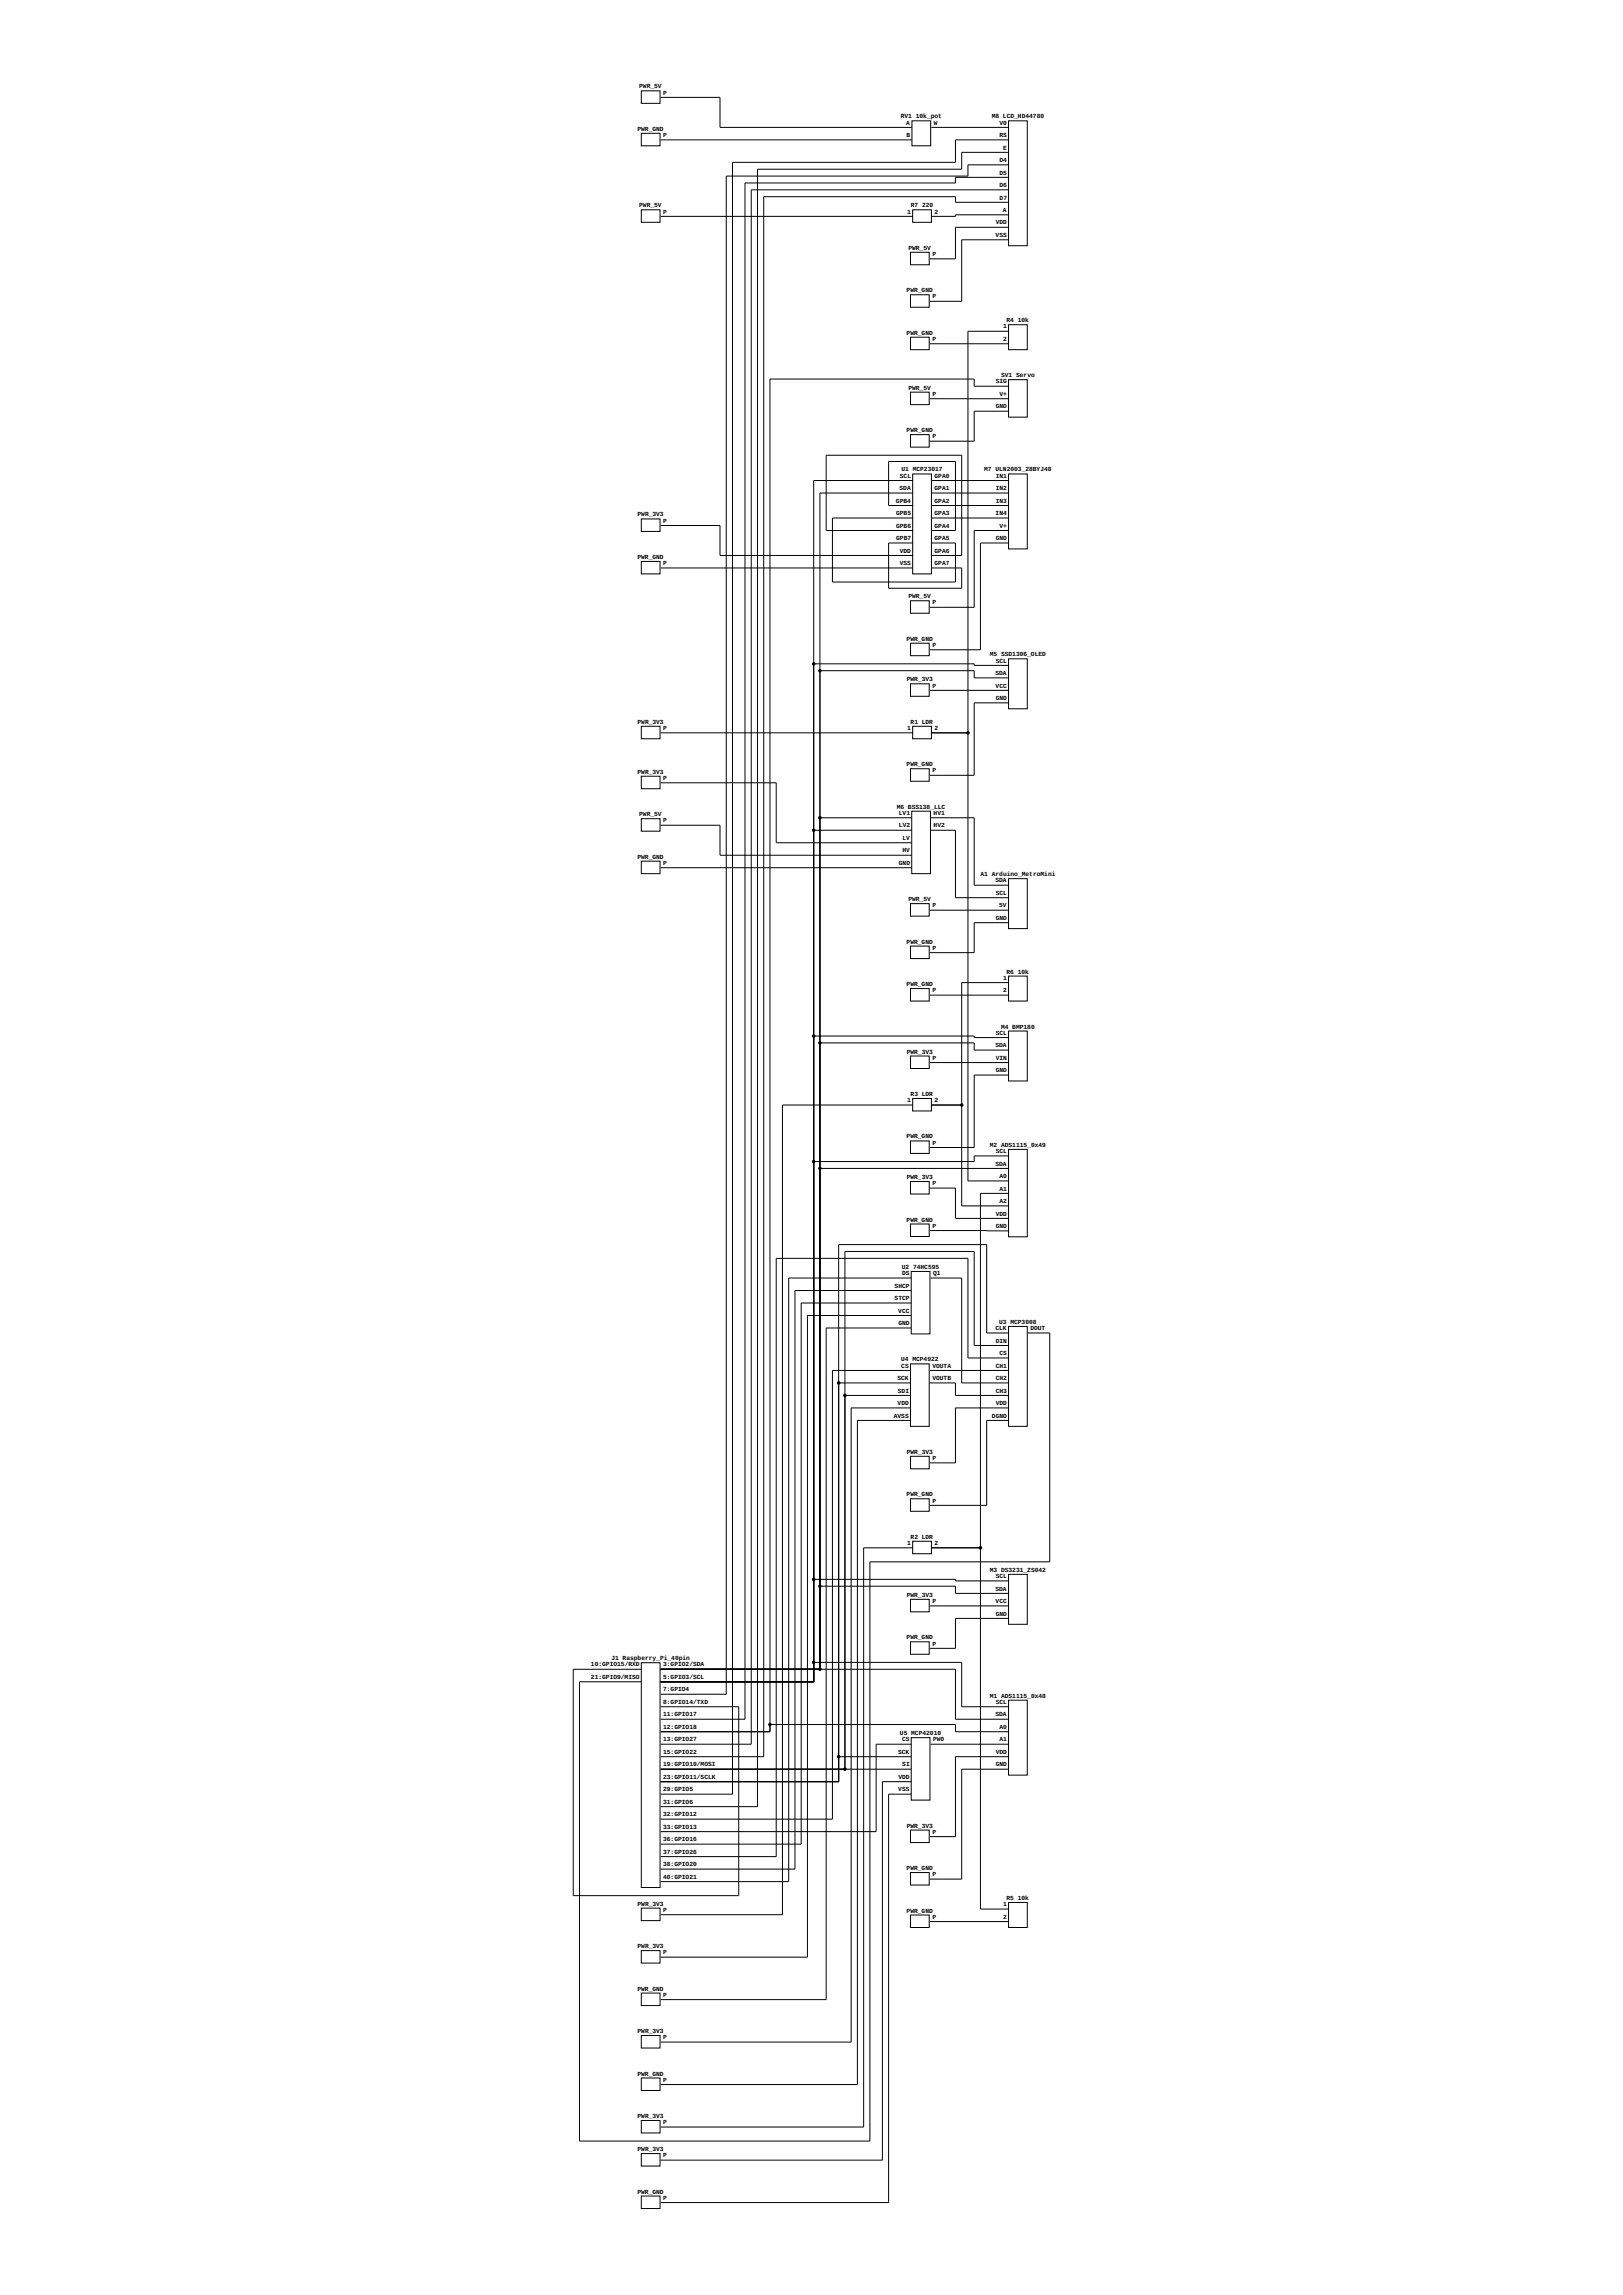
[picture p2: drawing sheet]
<svg xmlns="http://www.w3.org/2000/svg" width="297mm" height="420mm" viewBox="0 0 297 420" stroke-linecap="round" stroke-linejoin="round" font-family="sans-serif">
<defs><g id="words">
<g font-size="1.1">
<text x="117" y="16.2">PWR_5V</text>
<text x="121.4" y="17.3">P</text>
<text x="116.7" y="23.9">PWR_GND</text>
<text x="164.8" y="21.7">RV1 10k_pot</text>
<text x="165.9" y="22.8">A</text>
<text x="170.9" y="22.8">W</text>
<text x="181.5" y="21.7">M8 LCD_HD44780</text>
<text x="182.9" y="22.8">V0</text>
<text x="121.4" y="25.1">P</text>
<text x="165.9" y="25.1">B</text>
<text x="182.9" y="29.7">D4</text>
<text x="182.9" y="25.1">RS</text>
<text x="183.6" y="27.4">E</text>
<text x="182.9" y="31.9">D5</text>
<text x="182.9" y="34.2">D6</text>
<text x="117" y="37.9">PWR_5V</text>
<text x="121.4" y="39.1">P</text>
<text x="166" y="39.1">1</text>
<text x="166.7" y="37.9">R7 220</text>
<text x="171" y="39.1">2</text>
<text x="182.2" y="41.1">VDD</text>
<text x="182.9" y="36.5">D7</text>
<text x="183.5" y="38.8">A</text>
<text x="166.2" y="45.7">PWR_5V</text>
<text x="170.6" y="46.9">P</text>
<text x="182.2" y="43.4">VSS</text>
<text x="165.9" y="53.5">PWR_GND</text>
<text x="170.6" y="54.6">P</text>
<text x="184.2" y="59">R4 10k</text>
<text x="165.9" y="61.3">PWR_GND</text>
<text x="170.6" y="62.4">P</text>
<text x="183.6" y="60.1">1</text>
<text x="183.6" y="62.4">2</text>
<text x="166.2" y="71.3">PWR_5V</text>
<text x="182.2" y="70.2">SIG</text>
<text x="183.2" y="69">SV1 Servo</text>
<text x="170.6" y="72.5">P</text>
<text x="182.2" y="74.7">GND</text>
<text x="182.9" y="72.5">V+</text>
<text x="165.9" y="79.1">PWR_GND</text>
<text x="170.6" y="80.2">P</text>
<text x="164.6" y="89.7">SDA</text>
<text x="164.7" y="87.4">SCL</text>
<text x="165" y="86.3">U1 MCP23017</text>
<text x="171" y="87.4">GPA0</text>
<text x="171" y="89.7">GPA1</text>
<text x="180.1" y="86.3">M7 ULN2003_28BYJ48</text>
<text x="182.2" y="87.4">IN1</text>
<text x="182.2" y="89.7">IN2</text>
<text x="116.7" y="94.5">PWR_3V3</text>
<text x="121.4" y="95.7">P</text>
<text x="164" y="92">GPB4</text>
<text x="164" y="94.3">GPB5</text>
<text x="171" y="92">GPA2</text>
<text x="171" y="94.3">GPA3</text>
<text x="182.2" y="94.3">IN4</text>
<text x="182.2" y="92">IN3</text>
<text x="164" y="96.6">GPB6</text>
<text x="164" y="98.9">GPB7</text>
<text x="164.7" y="101.1">VDD</text>
<text x="171" y="96.6">GPA4</text>
<text x="171" y="98.9">GPA5</text>
<text x="171" y="101.1">GPA6</text>
<text x="182.2" y="98.9">GND</text>
<text x="182.9" y="96.6">V+</text>
<text x="116.7" y="102.3">PWR_GND</text>
<text x="121.4" y="103.4">P</text>
<text x="164.6" y="103.4">VSS</text>
<text x="171" y="103.4">GPA7</text>
<text x="166.2" y="109.5">PWR_5V</text>
<text x="170.6" y="110.6">P</text>
<text x="165.9" y="117.3">PWR_GND</text>
<text x="170.6" y="118.4">P</text>
<text x="165.9" y="124.7">PWR_3V3</text>
<text x="170.6" y="125.8">P</text>
<text x="181.1" y="120.1">M5 SSD1306_OLED</text>
<text x="182.2" y="123.5">SDA</text>
<text x="182.2" y="125.8">VCC</text>
<text x="182.2" y="121.3">SCL</text>
<text x="182.2" y="128.1">GND</text>
<text x="116.7" y="132.5">PWR_3V3</text>
<text x="121.4" y="133.6">P</text>
<text x="166" y="133.6">1</text>
<text x="166.6" y="132.5">R1 LDR</text>
<text x="171" y="133.6">2</text>
<text x="116.7" y="141.6">PWR_3V3</text>
<text x="121.4" y="142.7">P</text>
<text x="165.9" y="140.2">PWR_GND</text>
<text x="170.6" y="141.4">P</text>
<text x="117" y="149.4">PWR_5V</text>
<text x="164.1" y="148">M6 BSS138_LLC</text>
<text x="164.5" y="149.1">LV1</text>
<text x="170.8" y="149.1">HV1</text>
<text x="121.4" y="150.5">P</text>
<text x="164.5" y="151.4">LV2</text>
<text x="165.1" y="153.7">LV</text>
<text x="165.1" y="156">HV</text>
<text x="170.8" y="151.4">HV2</text>
<text x="116.7" y="157.1">PWR_GND</text>
<text x="121.4" y="158.3">P</text>
<text x="164.5" y="158.3">GND</text>
<text x="179.4" y="160.3">A1 Arduino_MetroMini</text>
<text x="182.2" y="161.5">SDA</text>
<text x="166.2" y="164.9">PWR_5V</text>
<text x="170.6" y="166.1">P</text>
<text x="182.2" y="163.8">SCL</text>
<text x="182.8" y="166.1">5V</text>
<text x="165.9" y="172.7">PWR_GND</text>
<text x="170.6" y="173.8">P</text>
<text x="182.2" y="168.3">GND</text>
<text x="183.6" y="179.3">1</text>
<text x="184.2" y="178.2">R6 10k</text>
<text x="165.9" y="180.5">PWR_GND</text>
<text x="170.6" y="181.6">P</text>
<text x="183.6" y="181.6">2</text>
<text x="182.2" y="191.7">SDA</text>
<text x="182.2" y="189.4">SCL</text>
<text x="183.2" y="188.2">M4 BMP180</text>
<text x="165.9" y="192.8">PWR_3V3</text>
<text x="170.6" y="193.9">P</text>
<text x="182.2" y="196.2">GND</text>
<text x="182.2" y="193.9">VIN</text>
<text x="166" y="201.7">1</text>
<text x="166.6" y="200.6">R3 LDR</text>
<text x="171" y="201.7">2</text>
<text x="165.9" y="208.3">PWR_GND</text>
<text x="170.6" y="209.5">P</text>
<text x="181.1" y="209.9">M2 ADS1115_0x49</text>
<text x="165.9" y="215.8">PWR_3V3</text>
<text x="182.2" y="213.3">SDA</text>
<text x="182.2" y="211">SCL</text>
<text x="182.9" y="215.6">A0</text>
<text x="170.6" y="216.9">P</text>
<text x="182.9" y="217.9">A1</text>
<text x="182.9" y="220.2">A2</text>
<text x="165.9" y="223.5">PWR_GND</text>
<text x="170.6" y="224.7">P</text>
<text x="182.2" y="222.5">VDD</text>
<text x="182.2" y="224.7">GND</text>
<text x="165" y="232.2">U2 74HC595</text>
<text x="165.1" y="233.4">DS</text>
<text x="170.7" y="233.4">Q1</text>
<text x="163.7" y="235.7">SHCP</text>
<text x="163.7" y="237.9">STCP</text>
<text x="164.4" y="240.2">VCC</text>
<text x="164.4" y="242.5">GND</text>
<text x="182.2" y="243.4">CLK</text>
<text x="182.2" y="245.7">DIN</text>
<text x="182.8" y="242.3">U3 MCP3008</text>
<text x="188.6" y="243.4">DOUT</text>
<text x="164.9" y="249.1">U4 MCP4922</text>
<text x="164.9" y="250.3">CS</text>
<text x="170.6" y="250.3">VOUTA</text>
<text x="182.2" y="250.3">CH1</text>
<text x="182.9" y="248">CS</text>
<text x="164.2" y="252.6">SCK</text>
<text x="164.3" y="257.1">VDD</text>
<text x="164.3" y="254.9">SDI</text>
<text x="170.6" y="252.6">VOUTB</text>
<text x="182.2" y="257.1">VDD</text>
<text x="182.2" y="254.9">CH3</text>
<text x="182.2" y="252.6">CH2</text>
<text x="163.6" y="259.4">AVSS</text>
<text x="181.5" y="259.4">DGND</text>
<text x="165.9" y="266.1">PWR_3V3</text>
<text x="170.6" y="267.2">P</text>
<text x="165.9" y="273.8">PWR_GND</text>
<text x="170.6" y="275">P</text>
<text x="166.6" y="281.6">R2 LDR</text>
<text x="166" y="282.7">1</text>
<text x="171" y="282.7">2</text>
<text x="181.1" y="287.7">M3 DS3231_ZS042</text>
<text x="165.9" y="292.2">PWR_3V3</text>
<text x="170.6" y="293.4">P</text>
<text x="182.2" y="291.1">SDA</text>
<text x="182.2" y="293.4">VCC</text>
<text x="182.2" y="288.8">SCL</text>
<text x="182.2" y="295.7">GND</text>
<text x="108.1" y="305">10:GPIO15/RXD</text>
<text x="111.9" y="303.8">J1 Raspberry_Pi_40pin</text>
<text x="121.4" y="305">3:GPIO2/SDA</text>
<text x="165.9" y="300">PWR_GND</text>
<text x="170.6" y="301.1">P</text>
<text x="108.1" y="307.3">21:GPIO9/MISO</text>
<text x="121.4" y="307.3">5:GPIO3/SCL</text>
<text x="121.4" y="309.5">7:GPIO4</text>
<text x="121.4" y="311.8">8:GPIO14/TXD</text>
<text x="181.1" y="310.7">M1 ADS1115_0x48</text>
<text x="182.2" y="311.8">SCL</text>
<text x="121.4" y="314.1">11:GPIO17</text>
<text x="121.4" y="316.4">12:GPIO18</text>
<text x="164.7" y="317.5">U5 MCP42010</text>
<text x="182.2" y="314.1">SDA</text>
<text x="182.9" y="316.4">A0</text>
<text x="121.4" y="318.7">13:GPIO27</text>
<text x="121.4" y="321">15:GPIO22</text>
<text x="121.4" y="323.3">19:GPIO10/MOSI</text>
<text x="164.3" y="321">SCK</text>
<text x="165.1" y="318.7">CS</text>
<text x="165.1" y="323.3">SI</text>
<text x="170.7" y="318.7">PW0</text>
<text x="182.2" y="321">VDD</text>
<text x="182.2" y="323.3">GND</text>
<text x="182.9" y="318.7">A1</text>
<text x="121.4" y="325.5">23:GPIO11/SCLK</text>
<text x="121.4" y="327.8">29:GPIO5</text>
<text x="164.4" y="327.8">VSS</text>
<text x="164.4" y="325.5">VDD</text>
<text x="121.4" y="330.1">31:GPIO6</text>
<text x="121.4" y="332.4">32:GPIO12</text>
<text x="121.4" y="334.7">33:GPIO13</text>
<text x="165.9" y="334.5">PWR_3V3</text>
<text x="170.6" y="335.6">P</text>
<text x="121.4" y="337">36:GPIO16</text>
<text x="121.4" y="339.3">37:GPIO26</text>
<text x="121.4" y="341.5">38:GPIO20</text>
<text x="121.4" y="343.8">40:GPIO21</text>
<text x="165.9" y="342.2">PWR_GND</text>
<text x="170.6" y="343.4">P</text>
<text x="184.2" y="347.7">R5 10k</text>
<text x="116.7" y="348.7">PWR_3V3</text>
<text x="121.4" y="349.9">P</text>
<text x="165.9" y="350">PWR_GND</text>
<text x="170.6" y="351.1">P</text>
<text x="183.6" y="348.9">1</text>
<text x="183.6" y="351.1">2</text>
<text x="116.7" y="356.5">PWR_3V3</text>
<text x="121.4" y="357.7">P</text>
<text x="116.7" y="364.3">PWR_GND</text>
<text x="121.4" y="365.4">P</text>
<text x="116.7" y="372.1">PWR_3V3</text>
<text x="121.4" y="373.2">P</text>
<text x="116.7" y="379.8">PWR_GND</text>
<text x="121.4" y="381">P</text>
<text x="116.7" y="387.6">PWR_3V3</text>
<text x="121.4" y="388.7">P</text>
<text x="116.7" y="393.7">PWR_3V3</text>
<text x="121.4" y="394.8">P</text>
<text x="116.7" y="401.4">PWR_GND</text>
<text x="121.4" y="402.6">P</text>
</g>
</g></defs>
<g fill="none" stroke="#000" stroke-width=".18">
<path d="M117.4 16.6h3.4v2.3h-3.4zM120.9 17.8h10.9v5.5h35.1M117.4 24.4h3.4v2.3h-3.4zM117.4 38.4h3.4v2.3h-3.4zM120.9 25.6h46M120.9 39.6h46.1M166.9 22.1h3.4v4.6h-3.4zM167 38.4h3.4v2.3h-3.4zM170.4 23.3h14.2M184.6 22.1h3.4v22.9h-3.4zM184.6 27.9h-8.6v3.1h-37.4v299.6h-17.7M184.6 25.6h-9.8v4.1h-40.8v298.6h-13.1"/>
<path d="M184.6 32.5h-9.8v1h-38.5v281.1h-15.4M184.6 37h-9.8v-1h-35v285.5h-18.9M184.6 39.3h-9.8v.3h-4.2M184.6 30.2h-7.5v2h-44.2v277.9h-12M184.6 34.7h-47.1v284.5h-16.6M166.6 46.2h3.4v2.3h-3.4zM166.6 53.9h3.4v2.3h-3.4zM184.6 59.4h3.4v4.6h-3.4zM184.6 43.9h-8.6v11.2h-5.8M184.6 41.6h-9.8v5.8h-4.6M166.6 71.8h3.4v2.3h-3.4zM166.6 79.5h3.4v2.3h-3.4z"/>
<path d="M166.6 61.7h3.4v2.3h-3.4zM170.2 73h14.4M170.2 62.9h14.4M184.6 69.5h3.4v6.8h-3.4zM184.6 70.7h-6.3v-1.3h-37.4v247.5h-20M184.6 75.3h-6.3v5.4h-8.1M184.6 60.6h-7.5v155.5h7.5M117.4 95h3.4v2.3h-3.4zM120.9 96.2h10.9v5.5h35.2M167 86.7h3.4v18.3h-3.4zM167 87.9h-18.1v219.9h-28M167 97.1h-15.8v-13.8h24.8v18.4h-5.4"/>
<path d="M167 99.4h-4.4v8.3h13.4v-3.8h-5.4M167 92.5h-4.4v-8h12.2v12.6h-4.2M167 94.8h-14.7v11.7h22.5v-7.1h-4.2M167 90.2h-17v215.3M170.6 87.9h14M170.6 90.2h14M170.6 92.5h14M170.6 94.8h14M184.6 86.7h3.4v13.8h-3.4zM184.6 97.1h-6.3v14h-8.1M184.6 99.4h-5.2v19.5h-9.2M117.4 102.7h3.4v2.3h-3.4z"/>
<path d="M120.9 103.9h46.1M166.6 109.9h3.4v2.3h-3.4zM166.6 117.7h3.4v2.3h-3.4zM117.4 132.9h3.4v2.3h-3.4zM120.9 134.1h46.1M148.9 121.5h29.4v.3h6.3M150 122.7h28.3v1.4h6.3M166.6 125.1h3.4v2.3h-3.4zM167 132.9h3.4v2.3h-3.4zM170.2 126.3h14.4M170.6 134.1h6.5M184.6 120.6h3.4v9.1h-3.4z"/>
<path d="M184.6 128.6h-6.3v13.3h-8.1M117.4 142.1h3.4v2.2h-3.4zM117.4 149.8h3.4v2.3h-3.4zM117.4 157.6h3.4v2.3h-3.4zM120.9 151h10.9v5.5h35M120.9 143.3h21.1v10.9h24.8M120.9 158.8h45.9M148.9 151.9h17.9M150 149.7h16.8M166.6 140.7h3.4v2.3h-3.4zM166.8 148.5h3.5v11.4h-3.5zM170.4 149.7h7.9v12.3h6.3"/>
<path d="M170.4 151.9h4.4v12.4h9.8M166.6 165.4h3.4v2.3h-3.4zM166.6 173.1h3.4v2.3h-3.4zM170.2 166.6h14.4M184.6 160.8h3.4v9.1h-3.4zM184.6 178.6h3.4v4.6h-3.4zM184.6 179.8h-8.6v40.9h8.6M184.6 168.9h-6.3v5.4h-8.1M148.9 189.6h29.4v.3h6.3M150 190.9h28.3v1.3h6.3M166.6 193.3h3.4v2.2h-3.4zM166.6 180.9h3.4v2.3h-3.4z"/>
<path d="M170.2 194.5h14.4M170.2 182.1h14.4M184.6 188.7h3.4v9.1h-3.4zM184.6 196.7h-6.3v13.3h-8.1M150 213.8h34.6M166.6 216.2h3.4v2.3h-3.4zM166.6 208.8h3.4v2.3h-3.4zM167 201h3.4v2.3h-3.4zM167 202.2h-23.8v148.2h-22.3M170.2 217.4h4.6v5.6h9.8M170.6 202.2h5.4M184.6 210.3h3.4v16h-3.4z"/>
<path d="M184.6 211.5h-6.3v1.1h-29.4M184.6 218.4h-5.2v131h5.2M166.6 224h3.4v2.3h-3.4zM166.7 232.7h3.5v11.4h-3.5zM166.7 233.9h-22.4v110.4h-23.4M166.7 236.2h-21.2v105.9h-24.6M166.7 238.5h-20.1v99h-25.7M170.2 225.2l14.4 .1M170.3 233.9h5.7v19.2h8.6M153.5 253.1h13.1M154.6 255.4h12M166.6 249.6h3.4v11.4h-3.4z"/>
<path d="M166.6 250.8h-14.3v82.1h-31.4M166.6 257.7h-10.8v116h-34.9M166.6 259.9h-9.7v121.6h-36M166.7 243h-15.5v122.9h-30.3M166.7 240.7h-18.9v117.5h-26.9M170.2 253.1h4.6v2.3h9.8M170.2 250.8h14.4M184.6 242.7h3.4v18.3h-3.4zM184.6 243.9h-4v-16.1h-27.1v98.3h-32.6M184.6 246.2h-6.3v-17.2h-23.7v94.8M184.6 257.7h-9.8v10h-4.6M184.6 259.9h-4v15.6h-10.4"/>
<path d="M184.6 248.5h-7.5v-18.2h-35.1v109.5h-21.1M188.1 243.9h4v41.9h-32.9v106h-53.2v-84h11.4M166.6 266.5h3.4v2.3h-3.4zM166.6 274.3h3.4v2.3h-3.4zM148.9 289h25.9v.3h9.8M150 290.3h24.8v1.3h9.8M166.6 292.7h3.4v2.3h-3.4zM167 282.1h3.4v2.2h-3.4zM167 283.3h-9v106h-37.1M170.2 293.9h14.4M170.6 283.3h8.8M184.6 288.1h3.4v9.2h-3.4z"/>
<path d="M184.6 296.2h-9.8v5.5h-4.6M117.4 304.3h3.4v41.1h-3.4zM117.4 305.5h-12.5v41.4h30.3v-34.6h-14.3M120.9 305.5h53.9v9.1h9.8M140.9 315.6h33.9v1.3h9.8M148.9 304.2h27.1v8.1h8.6M166.6 300.5h3.4v2.2h-3.4zM166.7 318h3.5v11.4h-3.5zM166.7 319.2h-6.4v16h-39.4M170.3 319.2h14.3M184.6 311.1h3.4v13.8h-3.4zM120.9 323.8h45.8"/>
<path d="M153.5 321.5h13.2M166.6 334.9h3.4v2.3h-3.4zM166.7 328.3h-4.1v74.8h-41.7M166.7 326.1h-5.2v69.2h-40.6M184.6 323.8h-8.6v20.1h-5.8M184.6 321.5h-9.8v14.6h-4.6M117.4 357h3.4v2.3h-3.4zM117.4 349.2h3.4v2.3h-3.4zM166.6 342.7h3.4v2.3h-3.4zM166.6 350.5h3.4v2.2h-3.4zM170.2 351.7h14.4M184.6 348.2h3.4v4.5h-3.4z"/>
<path d="M117.4 364.7h3.4v2.3h-3.4zM117.4 372.5h3.4v2.3h-3.4zM117.4 380.3h3.4v2.3h-3.4zM117.4 394.1h3.4v2.3h-3.4zM117.4 388.1h3.4v2.2h-3.4zM117.4 401.9h3.4v2.3h-3.4z"/>
</g>
<g fill="#000" stroke="#000" stroke-width=".18">
<path d="M148.7 121.3h.4v.4h-.4zM149.9 122.6h.3v.3h-.3zM177 133.9h.3v.4h-.3zM148.7 151.8h.4v.3h-.4zM149.9 149.5h.3v.3h-.3zM148.7 189.4h.4v.4h-.4zM149.9 190.7h.3v.3h-.3zM148.7 212.4h.4v.3h-.4zM149.9 213.7h.3v.3h-.3zM175.8 202.1h.3v.3h-.3zM153.3 252.9h.3v.4h-.3zM154.5 255.2h.3v.3h-.3z"/>
<path d="M148.7 288.9h.4v.3h-.4zM149.9 290.1h.3v.4h-.3zM179.3 283.1h.3v.3h-.3zM140.7 315.4h.4v.4h-.4zM148.7 304.1h.4v.3h-.4zM149.9 305.3h.3v.4h-.3zM153.3 321.3h.3v.4h-.3zM154.5 323.6h.3v.3h-.3z"/>
</g>
<use href="#words"/>
</svg>
